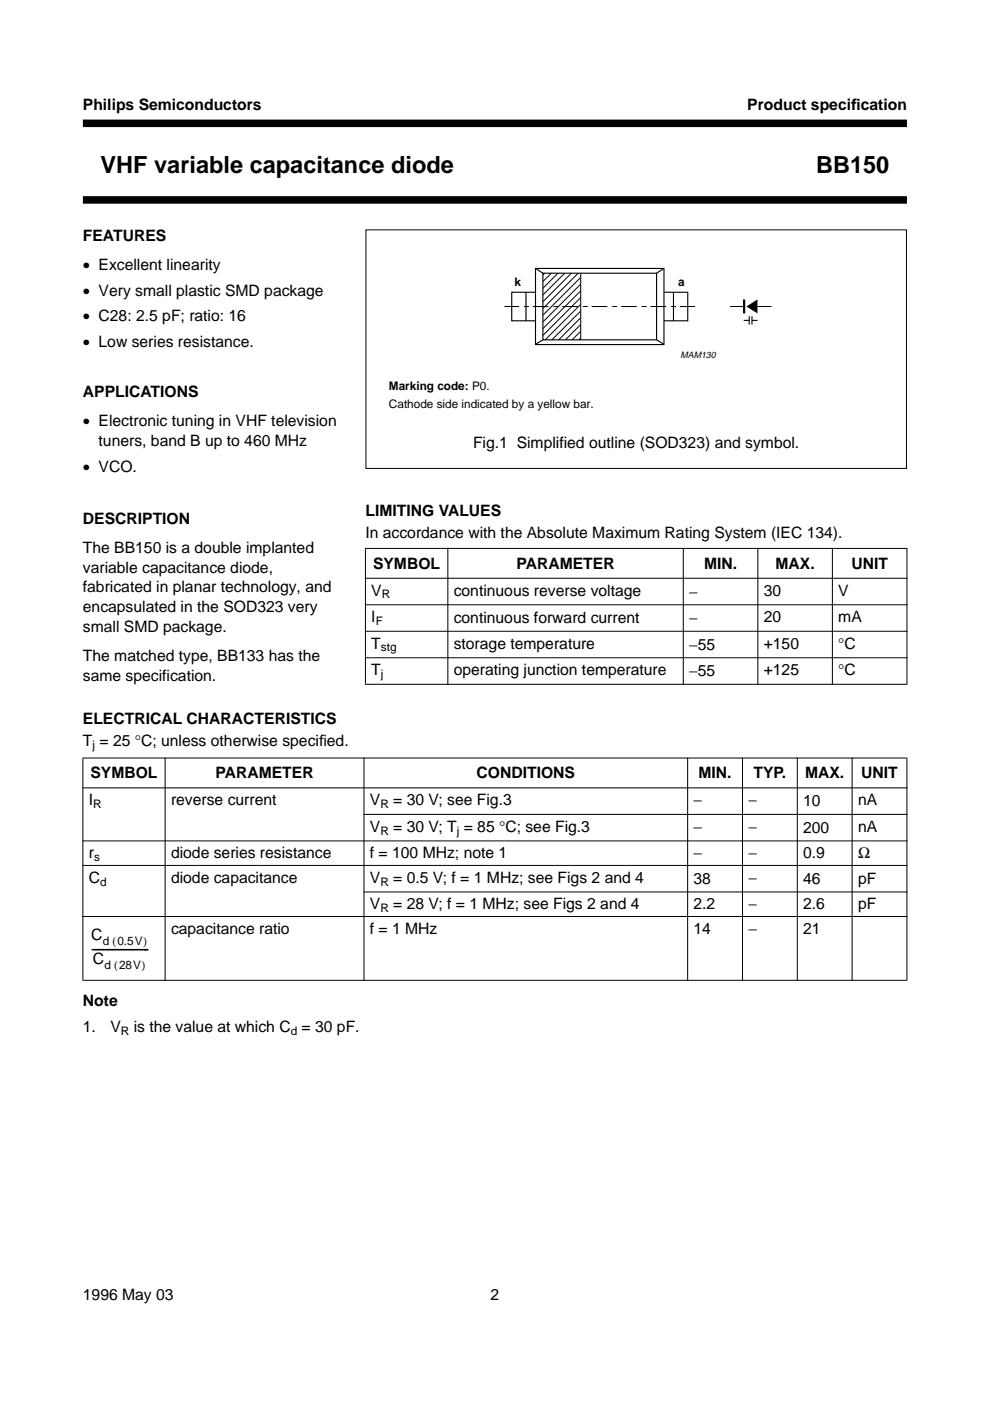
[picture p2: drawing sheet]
<svg xmlns="http://www.w3.org/2000/svg" width="210mm" height="297mm" viewBox="0 0 210 297" stroke-linecap="round" stroke-linejoin="round" font-family="sans-serif">
<defs><g id="words">
<g font-size="5">
<text x="21.3" y="36.6">VHF variable capacitance diode</text>
<text x="173.1" y="36.6">BB150</text>
</g>
<g font-size="3.3">
<text x="17.6" y="23.4">Philips Semiconductors</text>
<text x="158.6" y="23.4">Product specif</text>
<text x="180.6" y="23.4">ication</text>
<text x="17.6" y="51.1">FEATURES</text>
<text x="17.6" y="57.3">• Excellent linearity</text>
<text x="17.6" y="62.7">• Very small plastic SMD package</text>
<text x="17.6" y="68.1">• C28: 2.5 pF; ratio: 16</text>
<text x="17.6" y="73.5">• Low series resistance.</text>
<text x="17.6" y="84.1">APPLICATIONS</text>
<text x="17.6" y="90.4">• Electronic tuning in VHF television</text>
<text x="20.9" y="94.6">tuners, band B up to 460 MHz</text>
<text x="100.4" y="95">Fig.1 Simplified outline (SOD323) and symbol.</text>
<text x="17.6" y="100">• VCO.</text>
<text x="17.6" y="111">DESCRIPTION</text>
<text x="77.5" y="109.3">LIMITING VALUES</text>
<text x="17.6" y="117.2">The BB150 is a double implanted</text>
<text x="77.5" y="114.1">In accordance with the Absolute Maximum Rating System (IEC 134).</text>
<text x="17.6" y="121.4">variable capacitance diode,</text>
<text x="17.6" y="125.6">fabricated in planar technology, and</text>
<text x="79.1" y="120.6">SYMBOL</text>
<text x="109.6" y="120.6">PARAMETER</text>
<text x="149.4" y="120.6">MIN.</text>
<text x="164.5" y="120.6">MAX.</text>
<text x="180.6" y="120.6">UNIT</text>
<text x="17.6" y="129.7">encapsulated in the SOD323 very</text>
<text x="78.8" y="126.3">V</text>
<text x="78.8" y="131.9">I</text>
<text x="96.3" y="126.3">continuous reverse voltage</text>
<text x="146.2" y="126.5">−</text>
<text x="162" y="126.3">30</text>
<text x="162" y="131.9">20</text>
<text x="177.9" y="126.3">V</text>
<text x="177.9" y="131.9">mA</text>
<text x="17.6" y="133.9">small SMD package.</text>
<text x="78.8" y="137.5">T</text>
<text x="96.3" y="132.1">continuous forward current</text>
<text x="96.3" y="137.5">storage temperature</text>
<text x="146.2" y="132.1">−</text>
<text x="146.2" y="137.7">−55</text>
<text x="162" y="137.5">+150</text>
<text x="177.9" y="137.5">°C</text>
<text x="17.6" y="140.1">The matched type, BB133 has the</text>
<text x="78.8" y="143.1">T</text>
<text x="96.3" y="143.1">operating junction temperature</text>
<text x="146.2" y="143.3">−55</text>
<text x="162" y="143.1">+125</text>
<text x="177.9" y="143.1">°C</text>
<text x="17.6" y="144.3">same specification.</text>
<text x="17.6" y="153.5">ELECTRICAL CHARACTERISTICS</text>
<text x="17.6" y="158.2">T = 25 °C; unless otherwise specif</text>
<text x="67.7" y="158.2">ied.</text>
<text x="19.2" y="165">SYMBOL</text>
<text x="45.7" y="165">PARAMETER</text>
<text x="101.1" y="165">CONDITIONS</text>
<text x="148.2" y="165">MIN.</text>
<text x="159.9" y="165">TYP.</text>
<text x="170.8" y="165">MAX.</text>
<text x="182.7" y="165">UNIT</text>
<text x="18.8" y="170.7">I</text>
<text x="36.3" y="170.7">reverse current</text>
<text x="78.5" y="170.7">V</text>
<text x="83.4" y="170.7">= 30 V; see Fig.3</text>
<text x="147.1" y="170.7">−</text>
<text x="158.8" y="170.7">−</text>
<text x="170.4" y="170.9">10</text>
<text x="182" y="170.7">nA</text>
<text x="78.5" y="176.3">V</text>
<text x="83.4" y="176.3">= 30 V; T = 85 °C; see Fig.3</text>
<text x="147.1" y="176.3">−</text>
<text x="158.8" y="176.3">−</text>
<text x="170.4" y="176.6">200</text>
<text x="182" y="176.3">nA</text>
<text x="18.8" y="182">r</text>
<text x="36.3" y="182">diode series resistance</text>
<text x="78.5" y="182">f = 100 MHz; note 1</text>
<text x="147.1" y="182">−</text>
<text x="158.8" y="182">−</text>
<text x="170.4" y="182">0.9</text>
<text x="182" y="182">Ω</text>
<text x="18.8" y="187.2">C</text>
<text x="36.3" y="187.2">diode capacitance</text>
<text x="78.5" y="187.2">V</text>
<text x="83.4" y="187.2">= 0.5 V; f = 1 MHz; see Figs 2 and 4</text>
<text x="147.1" y="187.4">38</text>
<text x="158.8" y="187.2">−</text>
<text x="170.4" y="187.4">46</text>
<text x="182" y="187.4">pF</text>
<text x="36.3" y="198">capacitance ratio</text>
<text x="78.5" y="198">f = 1 MHz</text>
<text x="78.5" y="192.8">V</text>
<text x="83.4" y="192.8">= 28 V; f = 1 MHz; see Figs 2 and 4</text>
<text x="147.1" y="198">14</text>
<text x="147.1" y="192.8">2.2</text>
<text x="158.8" y="192.8">−</text>
<text x="158.8" y="198">−</text>
<text x="170.4" y="192.8">2.6</text>
<text x="170.4" y="198">21</text>
<text x="182" y="192.8">pF</text>
<text x="19.3" y="199.3">C</text>
<text x="19.3" y="202.2">---------------------</text>
<text x="19.7" y="204.3">C</text>
<text x="17.6" y="213.4">Note</text>
<text x="17.6" y="218.8">1.</text>
<text x="23.4" y="218.8">V</text>
<text x="28.4" y="218.8">is the value at which C = 30 pF.</text>
<text x="17.6" y="275.6">1996 May 03</text>
<text x="104.1" y="275.6">2</text>
</g>
<g font-size="2.5">
<text x="109.1" y="60.6">k</text>
<text x="143.9" y="60.6">a</text>
<text x="82.5" y="82.8">Marking code: P0.</text>
<text x="82.5" y="86.5">Cathode side indicated by a yellow bar.</text>
<text x="81" y="126.9">R</text>
<text x="79.7" y="132.5">F</text>
<text x="80.8" y="138.1">stg</text>
<text x="80.8" y="143.7">j</text>
<text x="19.6" y="158.8">j</text>
<text x="19.8" y="171.3">R</text>
<text x="80.7" y="171.3">R</text>
<text x="80.7" y="176.9">R</text>
<text x="96.9" y="176.9">j</text>
<text x="19.9" y="182.6">s</text>
<text x="21.2" y="187.8">d</text>
<text x="80.7" y="187.8">R</text>
<text x="80.7" y="193.4">R</text>
<text x="21.9" y="200.4">d 0.5V)</text>
<text x="23.8" y="200.4">(</text>
<text x="22.2" y="205.5">d 28V)</text>
<text x="24.2" y="205.5">(</text>
<text x="25.6" y="219.4">R</text>
<text x="61.7" y="219.4">d</text>
</g>
<text font-size="1.9" x="144.4" y="76">MAM130</text>
</g></defs>
<path d="M17.6 26.2h174.8M17.6 42.4h174.8" fill="none" stroke="#000" stroke-width="1.6" stroke-linecap="butt"/>
<path d="M77.4 116.3h115.1zM77.4 122.6h115.1zM77.4 128.2h115.1zM77.4 133.8h115.1zM77.4 139.5h115.1zM77.5 116.4v28.6zM95 116.2v29zM145 116.2v29zM160.8 116.2v29zM176.6 116.2v29zM192.4 116.4v28.6zM77.4 145.1h115.1z" fill="#000" stroke="#000" stroke-width=".21"/>
<g fill="#fff">
<path d="M98.6 92.8h72.7v6.6h-72.7z" fill-rule="evenodd"/>
<path d="M82.5 81.1h73.3v6.2h-73.3z" fill-rule="evenodd"/>
</g>
<g fill="#fff">
<path d="M78 56.9h114.5v7.3h-114.5z"/>
<path d="M179 61h13.5z"/>
<path d="M178.9 60.1v2z"/>
<circle cx="108.1" cy="57.7" r=".22"/>
<circle cx="108.1" cy="59.6" r=".22"/>
<circle cx="108.1" cy="61.4" r=".22"/>
<circle cx="108.1" cy="63.3" r=".22"/>
<circle cx="163" cy="57.7" r=".22"/>
<circle cx="163" cy="59.6" r=".22"/>
<circle cx="163" cy="61.4" r=".22"/>
<circle cx="163" cy="63.3" r=".22"/>
</g>
<path d="M108.6 62h37.3v6h-37.3z" fill="none" stroke="#000" stroke-width=".24"/>
<g fill="#fff" stroke="#000" stroke-width=".24">
<path d="M113.6 56.9h27.3v16.2h-27.3z"/>
<path d="M115.2 57.9h24.1v14.2h-24.1z"/>
</g>
<g fill="none" stroke="#000" stroke-width=".21">
<path d="M77.6 48.7h114.7v50.6h-114.7zM115.5 57.9l-.3 .4M117 57.9l-1.8 1.8M118.4 57.9l-3.2 3.2M119.8 57.9l-4.6 4.7M121.2 57.9l-6 6.1M122.7 57.9l-7.5 7.5M123.2 58.9l-8 7.9M123.2 57.9v14.2M123.2 71.7l-.4 .4M123.2 70.3l-1.8 1.8M123.2 68.9l-3.2 3.2"/>
<path d="M123.2 67.4l-4.7 4.7M123.2 66l-6.1 6.1M123.2 64.6l-7.5 7.5M123.2 63.1l-8 8M123.2 61.7l-8 8M123.2 60.3l-8 8M154.9 65h3M160.7 65h3"/>
</g>
<path d="M107 65h40.5" fill="none" stroke="#000" stroke-width=".21" stroke-dasharray="3.3 1 1 .8" stroke-dashoffset=".2" stroke-linecap="butt"/>
<path d="M113.6 56.9l1.6 1M140.8 57l-1.5 .9M111.6 62v6M115.2 72.1l-1.6 .9M139.3 72.1l1.5 .9M142.9 62v6" fill="none" stroke="#000" stroke-width=".24"/>
<path d="M158.4 65l2.3-1.5v2.9z" fill="#000"/>
<path d="M157.9 63.5v2.9" fill="none" stroke="#000" stroke-width=".47"/>
<path d="M157.8 67.9h1.2M159 67v1.8M159.5 67.9h1.2M159.5 67v1.8" fill="none" stroke="#000" stroke-width=".23"/>
<g fill="#000" stroke="#000" stroke-width=".21">
<path d="M17.5 160.7h175zM17.5 167h175zM77.1 172.7h115.4zM17.5 178.3h175zM17.5 183.5h175zM77.1 189.1h115.4zM17.5 194.3h175zM17.6 160.8v46.9zM35 160.6v47.3zM77.2 160.6v47.3zM145.9 160.6v47.3zM157.5 160.6v47.3z"/>
<path d="M169.2 160.6v47.3zM180.8 160.6v47.3zM192.4 160.8v46.9zM17.5 207.8h175z"/>
</g>
<use href="#words"/>
</svg>
